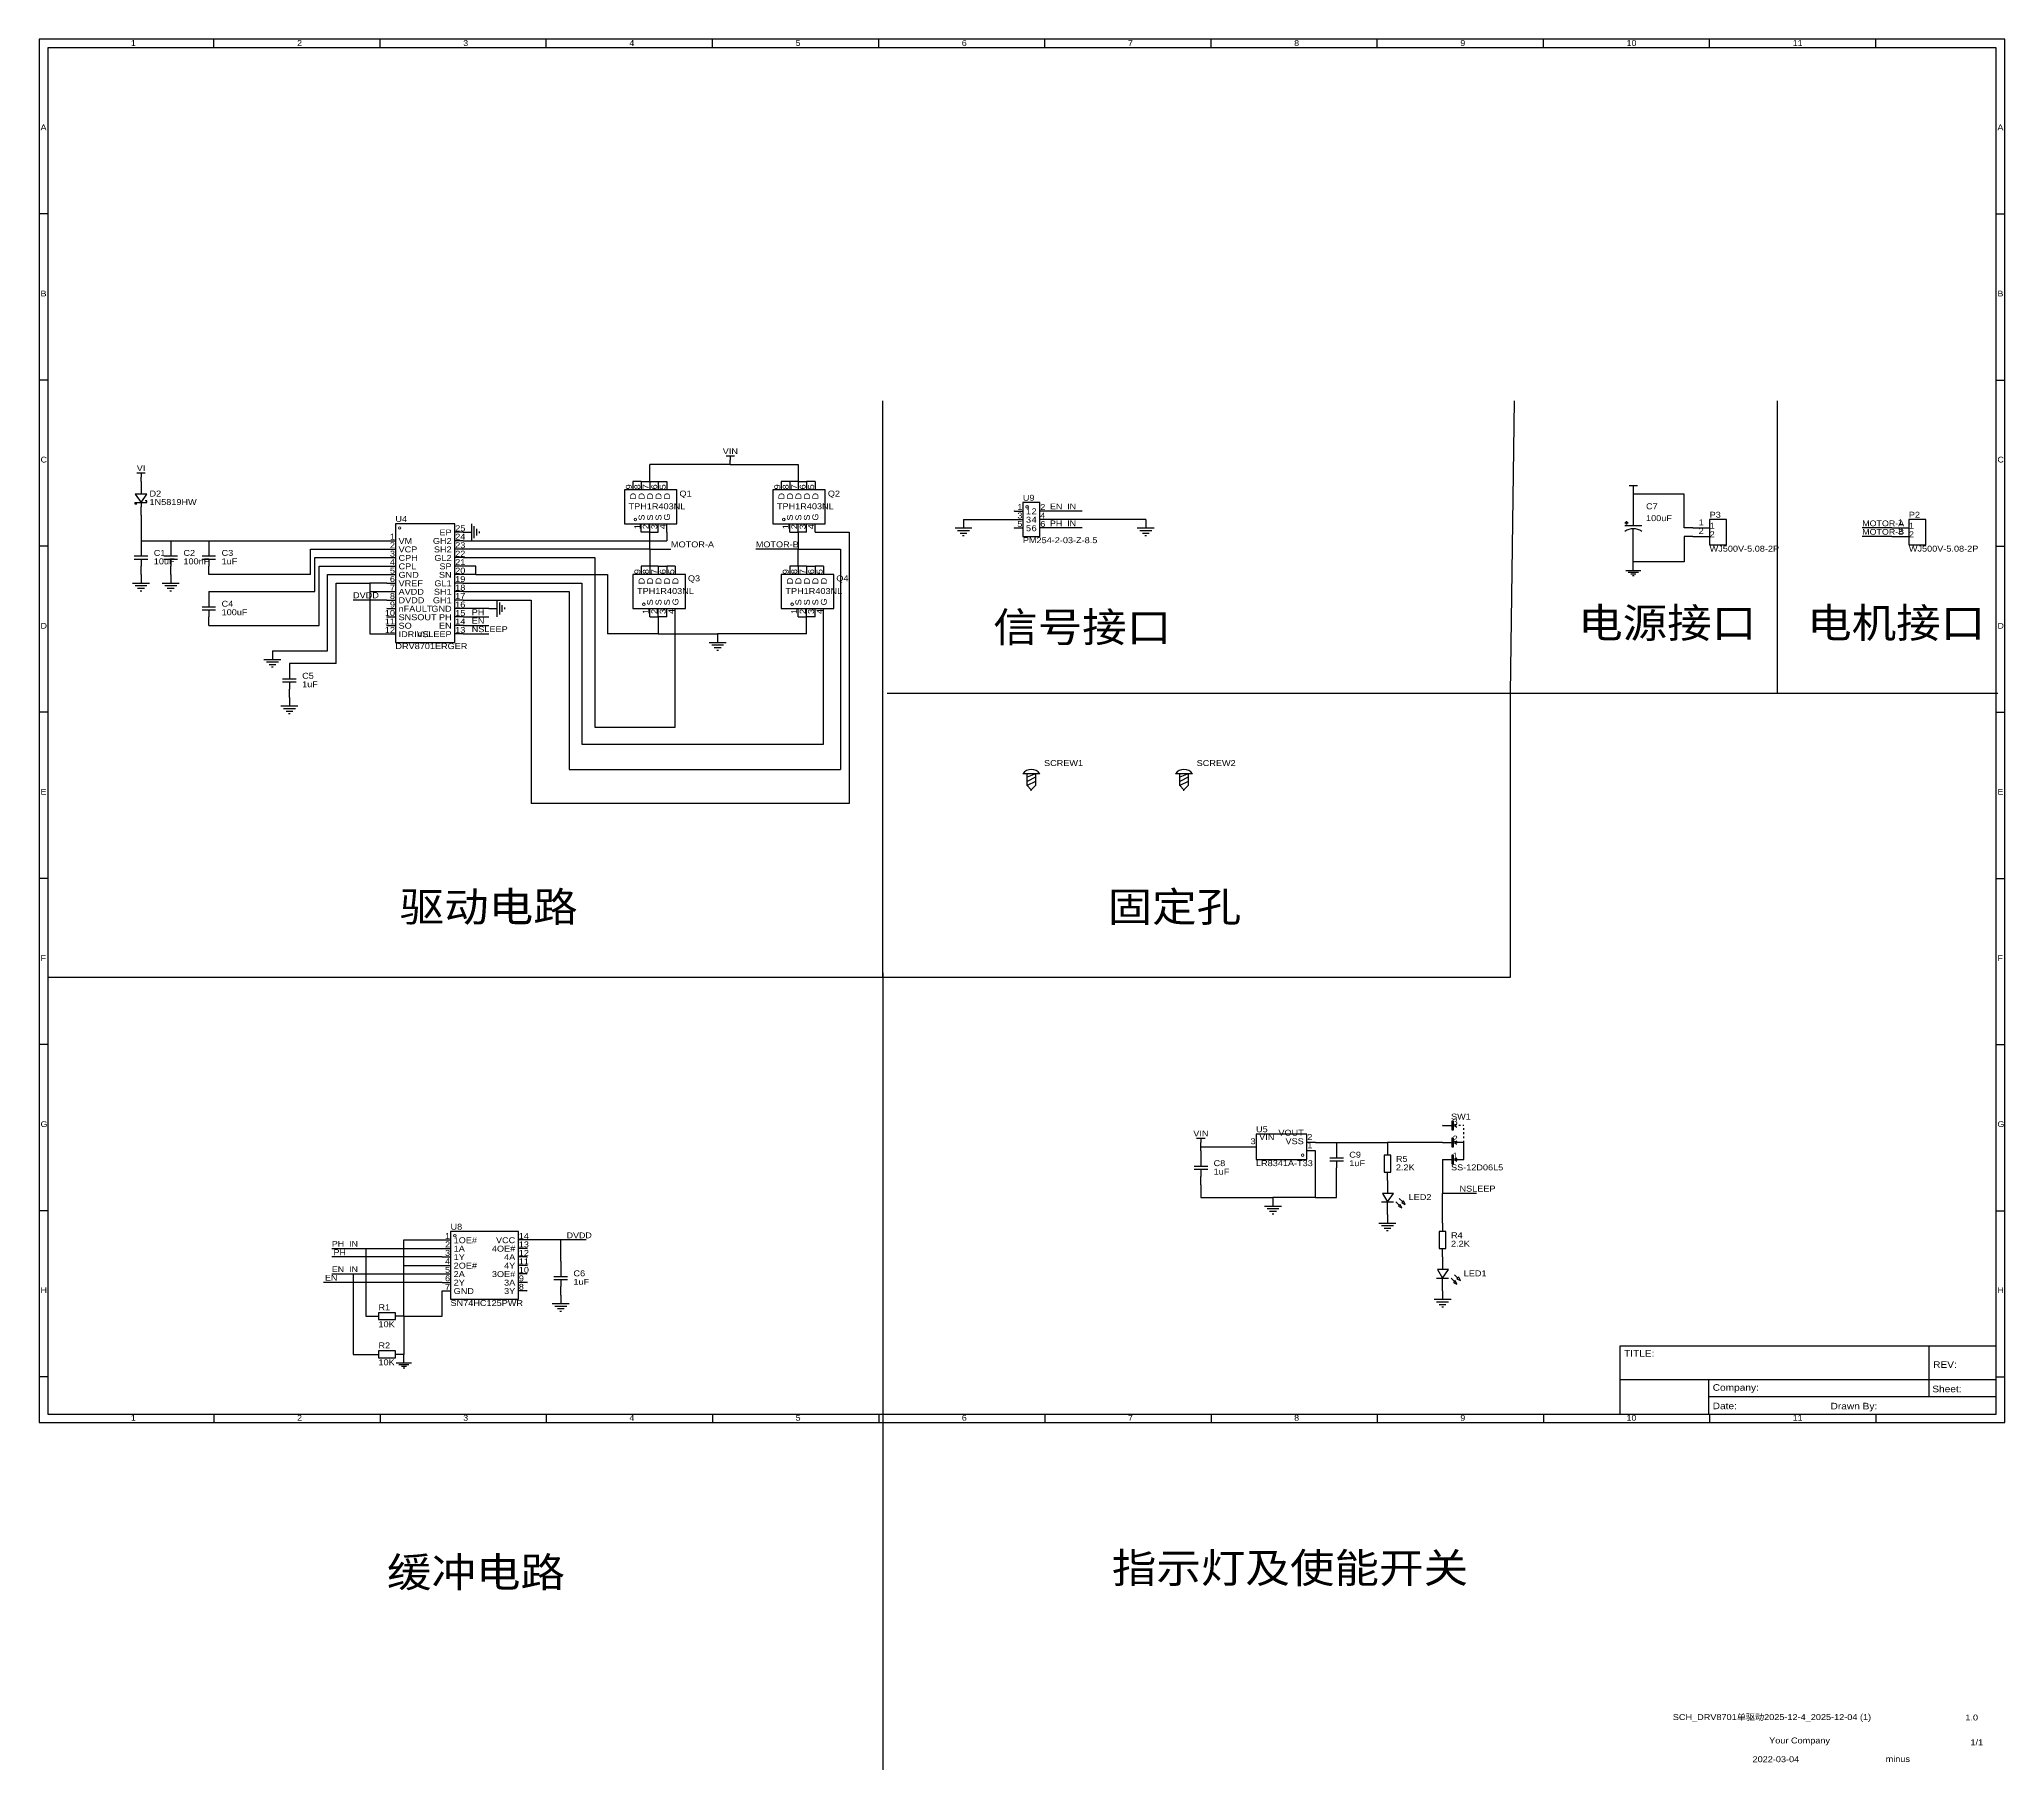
# Model space of a CAD drawing. Header units: millimetres. Extents: x 0 to 589, y 3 to 521.
import ezdxf
from ezdxf.enums import TextEntityAlignment as Align

# ---------------------------------------------------------------- set-up
doc = ezdxf.new("R2010")
doc.units = ezdxf.units.MM
doc.header["$MEASUREMENT"] = 0
doc.styles.get("Standard").update_dxf_attribs({"font": 'arial.ttf'})

msp = doc.modelspace()

# ---------------------------------------------------------------- linework, layer by layer
at = {"color": 1, "true_color": 0x000000}
for points in [[(0, 521.09), (0, 106.56), (588.77, 106.56), (588.77, 521.09)], [(2.54, 518.55), (2.54, 109.1), (586.23, 109.1), (586.23, 518.55)], [(473.46, 129.42), (473.46, 109.1), (586.23, 109.1), (586.23, 129.42)]]:
    msp.add_lwpolyline(points, close=True, dxfattribs=at)
for points in [[(52.32, 518.55), (52.32, 521.09)], [(102.11, 518.55), (102.11, 521.09)], [(151.89, 518.55), (151.89, 521.09)], [(201.68, 518.55), (201.68, 521.09)], [(251.46, 518.55), (251.46, 521.09)], [(301.24, 518.55), (301.24, 521.09)], [(351.03, 518.55), (351.03, 521.09)], [(400.81, 518.55), (400.81, 521.09)], [(450.6, 518.55), (450.6, 521.09)], [(500.38, 518.55), (500.38, 521.09)], [(550.17, 518.55), (550.17, 521.09)], [(2.54, 468.77), (0, 468.77)], [(586.23, 468.77), (588.77, 468.77)], [(2.54, 418.99), (0, 418.99)], [(586.23, 418.99), (588.77, 418.99)], [(2.54, 240.03), (252.73, 240.03), (252.73, 381), (252.73, 412.75)], [(254, 325.12), (440.69, 325.12), (441.96, 412.75)], [(520.7, 325.12), (520.7, 412.75)], [(292.16, 379.79), (292.04, 379.67)], [(292.04, 379.79), (292.16, 379.67)], [(292.16, 374.71), (292.04, 374.59)], [(292.04, 374.71), (292.16, 374.59)], [(2.54, 369.2), (0, 369.2)], [(586.23, 369.2), (588.77, 369.2)], [(104.2, 350.58), (104.08, 350.46)], [(104.08, 350.58), (104.2, 350.46)], [(104.2, 348.04), (104.08, 347.92)], [(104.08, 348.04), (104.2, 347.92)], [(104.2, 345.5), (104.08, 345.38)], [(104.08, 345.5), (104.2, 345.38)], [(252.73, 240.03), (440.69, 240.03), (440.69, 325.12)], [(440.69, 325.12), (586.74, 325.12)], [(2.54, 319.42), (0, 319.42)], [(586.23, 319.42), (588.77, 319.42)], [(2.54, 269.63), (0, 269.63)], [(586.23, 269.63), (588.77, 269.63)], [(252.73, 241.3), (252.73, 2.54)], [(2.54, 219.85), (0, 219.85)], [(586.23, 219.85), (588.77, 219.85)], [(420.43, 195.64), (420.31, 195.52)], [(420.31, 195.64), (420.43, 195.52)], [(2.54, 170.06), (0, 170.06)], [(586.23, 170.06), (588.77, 170.06)], [(146.11, 158.81), (145.99, 158.69)], [(145.99, 158.81), (146.11, 158.69)], [(146.11, 156.27), (145.99, 156.15)], [(145.99, 156.27), (146.11, 156.15)], [(146.11, 153.73), (145.99, 153.61)], [(145.99, 153.73), (146.11, 153.61)], [(146.11, 151.19), (145.99, 151.07)], [(145.99, 151.19), (146.11, 151.07)], [(146.11, 148.65), (145.99, 148.53)], [(145.99, 148.65), (146.11, 148.53)], [(146.11, 146.11), (145.99, 145.99)], [(145.99, 146.11), (146.11, 145.99)], [(566.07, 129.41), (566.07, 119.46)], [(2.54, 120.28), (0, 120.28)], [(473.48, 119.46), (586.14, 119.46)], [(500.03, 119.46), (500.03, 109.3)], [(566.07, 119.46), (566.07, 114.38)], [(586.23, 120.28), (588.77, 120.28)], [(500.03, 114.38), (586.14, 114.38)], [(52.32, 109.1), (52.32, 106.56)], [(102.11, 109.1), (102.11, 106.56)], [(151.89, 109.1), (151.89, 106.56)], [(201.68, 109.1), (201.68, 106.56)], [(251.46, 109.1), (251.46, 106.56)], [(301.24, 109.1), (301.24, 106.56)], [(351.03, 109.1), (351.03, 106.56)], [(400.81, 109.1), (400.81, 106.56)], [(450.6, 109.1), (450.6, 106.56)], [(500.38, 109.1), (500.38, 106.56)], [(550.17, 109.1), (550.17, 106.56)]]:
    msp.add_lwpolyline(points, dxfattribs=at)
at = {"color": 1, "true_color": 0xa00000}
for points in [[(205.74, 396.24), (208.28, 396.24)], [(207.01, 396.24), (207.01, 394.97)], [(29.21, 391.16), (31.75, 391.16)], [(30.48, 391.16), (30.48, 389.89)], [(29.21, 381.76), (28.7, 381.76), (28.7, 382.27), (32.26, 382.27), (32.26, 382.78), (31.75, 382.78)], [(30.48, 386.08), (30.48, 384.81)], [(476.25, 387.35), (478.79, 387.35)], [(477.52, 387.35), (477.52, 384.81)], [(30.48, 382.27), (30.48, 381)], [(129.54, 370.84), (129.54, 375.92)], [(130.3, 371.6), (130.3, 375.16)], [(131.06, 372.36), (131.06, 374.4)], [(131.83, 373.13), (131.83, 373.63)], [(274.32, 374.65), (279.4, 374.65)], [(275.08, 373.89), (278.64, 373.89)], [(275.84, 373.13), (277.88, 373.13)], [(276.61, 372.36), (277.11, 372.36)], [(328.93, 374.65), (334.01, 374.65)], [(329.69, 373.89), (333.25, 373.89)], [(330.45, 373.13), (332.49, 373.13)], [(331.22, 372.36), (331.72, 372.36)], [(474.98, 375.41), (480.06, 375.41)], [(28.45, 366.27), (32.51, 366.27)], [(32.51, 365.25), (28.45, 365.25)], [(30.48, 368.3), (30.48, 366.27)], [(30.48, 365.25), (30.48, 363.22)], [(37.34, 366.27), (41.4, 366.27)], [(41.4, 365.25), (37.34, 365.25)], [(39.37, 368.3), (39.37, 366.27)], [(39.37, 365.25), (39.37, 363.22)], [(48.77, 366.27), (52.83, 366.27)], [(52.83, 365.25), (48.77, 365.25)], [(50.8, 368.3), (50.8, 366.27)], [(50.8, 365.25), (50.8, 363.22)], [(475.23, 361.95), (479.81, 361.95)], [(476, 361.44), (479.04, 361.44)], [(476.76, 360.93), (478.28, 360.93)], [(477.27, 360.43), (477.77, 360.43)], [(477.52, 361.95), (477.52, 364.49)], [(27.94, 358.14), (33.02, 358.14)], [(28.7, 357.38), (32.26, 357.38)], [(29.46, 356.62), (31.5, 356.62)], [(30.23, 355.85), (30.73, 355.85)], [(36.83, 358.14), (41.91, 358.14)], [(37.59, 357.38), (41.15, 357.38)], [(38.35, 356.62), (40.39, 356.62)], [(39.12, 355.85), (39.62, 355.85)], [(48.77, 351.03), (52.83, 351.03)], [(52.83, 350.01), (48.77, 350.01)], [(50.8, 353.06), (50.8, 351.03)], [(50.8, 350.01), (50.8, 347.98)], [(137.16, 347.98), (137.16, 353.06)], [(137.92, 348.74), (137.92, 352.3)], [(138.68, 349.5), (138.68, 351.54)], [(139.45, 350.27), (139.45, 350.77)], [(200.66, 340.36), (205.74, 340.36)], [(201.42, 339.6), (204.98, 339.6)], [(202.18, 338.84), (204.22, 338.84)], [(202.95, 338.07), (203.45, 338.07)], [(67.31, 335.28), (72.39, 335.28)], [(68.07, 334.52), (71.63, 334.52)], [(68.83, 333.76), (70.87, 333.76)], [(69.6, 332.99), (70.1, 332.99)], [(74.93, 331.47), (74.93, 329.44)], [(72.9, 329.44), (76.96, 329.44)], [(76.96, 328.42), (72.9, 328.42)], [(74.93, 328.42), (74.93, 326.39)], [(72.39, 321.31), (77.47, 321.31)], [(73.15, 320.55), (76.71, 320.55)], [(73.91, 319.79), (75.95, 319.79)], [(74.68, 319.02), (75.18, 319.02)], [(299.72, 300.99), (294.64, 300.99)], [(298.45, 300.99), (295.91, 299.97)], [(298.45, 300.99), (298.45, 297.43), (297.18, 296.16), (295.91, 297.43), (295.91, 300.99)], [(345.44, 300.99), (340.36, 300.99)], [(344.17, 300.99), (341.63, 299.97)], [(344.17, 300.99), (344.17, 297.43), (342.9, 296.16), (341.63, 297.43), (341.63, 300.99)], [(298.45, 299.97), (295.91, 298.7)], [(298.45, 298.7), (295.91, 297.43)], [(344.17, 299.97), (341.63, 298.7)], [(344.17, 298.7), (341.63, 297.43)], [(422.91, 195.58), (423.16, 195.58)], [(423.93, 195.58), (424.69, 196.09)], [(424.43, 195.58), (424.18, 195.58), (423.93, 195.58)], [(423.93, 195.58), (424.69, 195.07)], [(425.7, 195.58), (425.45, 195.58), (425.2, 195.58)], [(426.72, 195.58), (426.47, 195.58)], [(426.72, 194.31), (426.72, 194.56), (426.72, 194.82)], [(346.71, 191.77), (349.25, 191.77)], [(347.98, 191.77), (347.98, 190.5)], [(422.91, 190.5), (423.16, 190.5)], [(423.93, 190.5), (424.69, 191.01)], [(423.93, 185.42), (426.72, 185.42), (426.72, 190.5), (423.93, 190.5)], [(423.93, 190.5), (424.69, 189.99)], [(426.72, 193.04), (426.72, 193.29), (426.72, 193.55)], [(426.72, 191.77), (426.72, 192.02), (426.72, 192.28)], [(426.72, 190.5), (426.72, 191.01)], [(345.95, 183.39), (350.01, 183.39)], [(347.98, 185.42), (347.98, 183.39)], [(386.59, 185.93), (390.65, 185.93)], [(390.65, 184.91), (386.59, 184.91)], [(388.62, 187.96), (388.62, 185.93)], [(388.62, 184.91), (388.62, 182.88)], [(422.91, 185.42), (423.16, 185.42)], [(423.93, 185.42), (424.69, 185.93)], [(423.93, 185.42), (424.69, 184.91)], [(350.01, 182.37), (345.95, 182.37)], [(347.98, 182.37), (347.98, 180.34)], [(367.03, 171.45), (372.11, 171.45)], [(402.08, 172.72), (405.64, 172.72)], [(406.4, 172.72), (407.42, 171.7)], [(407.42, 173.74), (408.43, 172.72)], [(367.79, 170.69), (371.35, 170.69)], [(368.55, 169.93), (370.59, 169.93)], [(369.32, 169.16), (369.82, 169.16)], [(401.32, 166.37), (406.4, 166.37)], [(402.08, 165.61), (405.64, 165.61)], [(402.84, 164.85), (404.88, 164.85)], [(403.61, 164.08), (404.11, 164.08)], [(154.18, 150.37), (158.24, 150.37)], [(158.24, 149.35), (154.18, 149.35)], [(156.21, 152.4), (156.21, 150.37)], [(156.21, 149.35), (156.21, 147.32)], [(418.59, 149.86), (422.15, 149.86)], [(422.91, 149.86), (423.93, 148.84)], [(423.93, 150.88), (424.94, 149.86)], [(153.67, 142.24), (158.75, 142.24)], [(154.43, 141.48), (157.99, 141.48)], [(417.83, 143.51), (422.91, 143.51)], [(418.59, 142.75), (422.15, 142.75)], [(419.35, 141.99), (421.39, 141.99)], [(155.19, 140.72), (157.23, 140.72)], [(155.96, 139.95), (156.46, 139.95)], [(420.12, 141.22), (420.62, 141.22)], [(106.93, 124.46), (111.51, 124.46)], [(107.7, 123.95), (110.74, 123.95)], [(109.22, 124.46), (109.22, 127)], [(108.46, 123.44), (109.98, 123.44)], [(108.97, 122.94), (109.47, 122.94)]]:
    msp.add_lwpolyline(points, dxfattribs=at)
at = {"color": 1, "true_color": 0x880000}
for points in [[(207.01, 393.7), (207.01, 394.97)], [(30.48, 388.62), (30.48, 389.89)], [(30.48, 388.62), (30.48, 386.08)], [(177.8, 388.62), (177.8, 386.08)], [(180.34, 388.62), (180.34, 386.08)], [(182.88, 388.62), (182.88, 386.08)], [(185.42, 388.62), (185.42, 386.08)], [(187.96, 388.62), (187.96, 386.08)], [(222.25, 388.62), (222.25, 386.08)], [(224.79, 388.62), (224.79, 386.08)], [(227.33, 388.62), (227.33, 386.08)], [(229.87, 388.62), (229.87, 386.08)], [(232.41, 388.62), (232.41, 386.08)], [(30.48, 378.46), (30.48, 381)], [(276.86, 377.19), (276.86, 374.65)], [(292.1, 379.73), (294.64, 379.73)], [(292.1, 377.19), (294.64, 377.19)], [(302.26, 379.73), (299.72, 379.73)], [(302.26, 377.19), (299.72, 377.19)], [(331.47, 377.19), (331.47, 374.65)], [(477.52, 379.73), (477.52, 375.41)], [(127, 373.38), (124.46, 373.38)], [(127, 373.38), (129.54, 373.38)], [(180.34, 373.38), (180.34, 375.92)], [(182.88, 373.38), (182.88, 375.92)], [(185.42, 373.38), (185.42, 375.92)], [(187.96, 373.38), (187.96, 375.92)], [(224.79, 373.38), (224.79, 375.92)], [(227.33, 373.38), (227.33, 375.92)], [(229.87, 373.38), (229.87, 375.92)], [(232.41, 373.38), (232.41, 375.92)], [(292.1, 374.65), (294.64, 374.65)], [(302.26, 374.65), (299.72, 374.65)], [(477.52, 369.57), (477.52, 374.4)], [(495.3, 374.65), (500.38, 374.65)], [(495.3, 372.11), (500.38, 372.11)], [(554.99, 374.65), (560.07, 374.65)], [(554.99, 372.11), (560.07, 372.11)], [(30.48, 370.84), (30.48, 368.3)], [(39.37, 370.84), (39.37, 368.3)], [(50.8, 370.84), (50.8, 368.3)], [(104.14, 370.84), (106.68, 370.84)], [(104.14, 368.3), (106.68, 368.3)], [(104.14, 365.76), (106.68, 365.76)], [(127, 370.84), (124.46, 370.84)], [(127, 368.3), (124.46, 368.3)], [(127, 365.76), (124.46, 365.76)], [(30.48, 360.68), (30.48, 363.22)], [(30.48, 360.68), (30.48, 358.14)], [(39.37, 360.68), (39.37, 363.22)], [(39.37, 360.68), (39.37, 358.14)], [(50.8, 360.68), (50.8, 363.22)], [(104.14, 363.22), (106.68, 363.22)], [(104.14, 360.68), (106.68, 360.68)], [(127, 363.22), (124.46, 363.22)], [(127, 360.68), (124.46, 360.68)], [(180.34, 363.22), (180.34, 360.68)], [(182.88, 363.22), (182.88, 360.68)], [(185.42, 363.22), (185.42, 360.68)], [(187.96, 363.22), (187.96, 360.68)], [(190.5, 363.22), (190.5, 360.68)], [(224.79, 363.22), (224.79, 360.68)], [(227.33, 363.22), (227.33, 360.68)], [(229.87, 363.22), (229.87, 360.68)], [(232.41, 363.22), (232.41, 360.68)], [(234.95, 363.22), (234.95, 360.68)], [(50.8, 355.6), (50.8, 353.06)], [(104.14, 358.14), (106.68, 358.14)], [(104.14, 355.6), (106.68, 355.6)], [(127, 358.14), (124.46, 358.14)], [(127, 355.6), (124.46, 355.6)], [(50.8, 345.44), (50.8, 347.98)], [(104.14, 353.06), (106.68, 353.06)], [(104.14, 350.52), (106.68, 350.52)], [(104.14, 347.98), (106.68, 347.98)], [(127, 353.06), (124.46, 353.06)], [(127, 350.52), (124.46, 350.52)], [(127, 347.98), (124.46, 347.98)], [(134.62, 350.52), (137.16, 350.52)], [(182.88, 347.98), (182.88, 350.52)], [(185.42, 347.98), (185.42, 350.52)], [(187.96, 347.98), (187.96, 350.52)], [(190.5, 347.98), (190.5, 350.52)], [(227.33, 347.98), (227.33, 350.52)], [(229.87, 347.98), (229.87, 350.52)], [(232.41, 347.98), (232.41, 350.52)], [(234.95, 347.98), (234.95, 350.52)], [(104.14, 345.44), (106.68, 345.44)], [(104.14, 342.9), (106.68, 342.9)], [(127, 345.44), (124.46, 345.44)], [(127, 342.9), (124.46, 342.9)], [(203.2, 342.9), (203.2, 340.36)], [(69.85, 337.82), (69.85, 335.28)], [(74.93, 334.01), (74.93, 331.47)], [(74.93, 323.85), (74.93, 326.39)], [(74.93, 323.85), (74.93, 321.31)], [(297.18, 295.91), (297.18, 296.42)], [(342.9, 295.91), (342.9, 296.42)], [(420.37, 195.58), (422.91, 195.58)], [(347.98, 189.23), (347.98, 190.5)], [(361.95, 189.23), (364.49, 189.23)], [(382.27, 190.5), (379.73, 190.5)], [(388.62, 190.5), (388.62, 187.96)], [(403.86, 189.23), (403.86, 186.69)], [(420.37, 190.5), (422.91, 190.5)], [(347.98, 187.96), (347.98, 185.42)], [(382.27, 187.96), (379.73, 187.96)], [(388.62, 180.34), (388.62, 182.88)], [(420.37, 185.42), (422.91, 185.42)], [(347.98, 177.8), (347.98, 180.34)], [(403.86, 179.07), (403.86, 181.61)], [(403.86, 179.07), (403.86, 175.26)], [(369.57, 173.99), (369.57, 171.45)], [(403.86, 168.91), (403.86, 172.72)], [(403.86, 168.91), (403.86, 166.37)], [(420.37, 166.37), (420.37, 163.83)], [(120.65, 161.29), (123.19, 161.29)], [(146.05, 161.29), (143.51, 161.29)], [(120.65, 158.75), (123.19, 158.75)], [(120.65, 156.21), (123.19, 156.21)], [(120.65, 153.67), (123.19, 153.67)], [(146.05, 158.75), (143.51, 158.75)], [(146.05, 156.21), (143.51, 156.21)], [(146.05, 153.67), (143.51, 153.67)], [(156.21, 154.94), (156.21, 152.4)], [(420.37, 156.21), (420.37, 158.75)], [(420.37, 156.21), (420.37, 152.4)], [(120.65, 151.13), (123.19, 151.13)], [(120.65, 148.59), (123.19, 148.59)], [(146.05, 151.13), (143.51, 151.13)], [(146.05, 148.59), (143.51, 148.59)], [(156.21, 144.78), (156.21, 147.32)], [(420.37, 146.05), (420.37, 149.86)], [(120.65, 146.05), (123.19, 146.05)], [(146.05, 146.05), (143.51, 146.05)], [(156.21, 144.78), (156.21, 142.24)], [(420.37, 146.05), (420.37, 143.51)], [(99.06, 138.43), (101.6, 138.43)], [(109.22, 138.43), (106.68, 138.43)], [(99.06, 127), (101.6, 127)], [(109.22, 127), (106.68, 127)]]:
    msp.add_lwpolyline(points, dxfattribs=at)
at = {"color": 1, "true_color": 0x008800}
for points in [[(180.34, 388.62), (177.8, 388.62)], [(180.34, 388.62), (182.88, 388.62)], [(182.88, 388.62), (182.88, 393.7)], [(207.01, 393.7), (182.88, 393.7)], [(182.88, 388.62), (185.42, 388.62)], [(185.42, 388.62), (187.96, 388.62)], [(207.01, 393.7), (227.33, 393.7)], [(224.79, 388.62), (222.25, 388.62)], [(227.33, 388.62), (224.79, 388.62)], [(227.33, 393.7), (227.33, 388.62)], [(227.33, 388.62), (229.87, 388.62)], [(232.41, 388.62), (229.87, 388.62)], [(492.76, 384.81), (477.52, 384.81)], [(477.52, 384.81), (477.52, 379.73)], [(492.76, 374.65), (492.76, 384.81)], [(30.48, 378.46), (30.48, 370.84)], [(276.86, 377.19), (292.1, 377.19)], [(312.42, 379.73), (302.26, 379.73)], [(331.47, 377.19), (302.26, 377.19)], [(182.88, 373.38), (180.34, 373.38)], [(182.88, 373.38), (185.42, 373.38)], [(182.88, 368.3), (182.88, 373.38)], [(187.96, 373.38), (187.96, 370.84)], [(224.79, 373.38), (227.33, 373.38)], [(229.87, 373.38), (227.33, 373.38)], [(227.33, 373.38), (227.33, 368.3)], [(232.41, 373.38), (242.57, 373.38)], [(242.57, 373.38), (242.57, 292.1)], [(312.42, 374.65), (302.26, 374.65)], [(495.3, 374.65), (492.76, 374.65)], [(495.3, 372.11), (492.76, 372.11)], [(492.76, 372.11), (492.76, 364.49)], [(554.99, 374.65), (546.1, 374.65)], [(554.99, 372.11), (546.1, 372.11)], [(30.48, 370.84), (39.37, 370.84)], [(39.37, 370.84), (50.8, 370.84)], [(50.8, 370.84), (104.14, 370.84)], [(81.28, 360.68), (81.28, 368.3)], [(81.28, 368.3), (104.14, 368.3)], [(82.55, 355.6), (82.55, 365.76)], [(82.55, 365.76), (104.14, 365.76)], [(127, 370.84), (187.96, 370.84)], [(182.88, 368.3), (127, 368.3)], [(127, 365.76), (166.37, 365.76)], [(166.37, 365.76), (166.37, 314.96)], [(182.88, 368.3), (182.88, 363.22)], [(182.88, 368.3), (189.23, 368.3)], [(227.33, 368.3), (214.63, 368.3)], [(227.33, 368.3), (240.03, 368.3)], [(227.33, 363.22), (227.33, 368.3)], [(240.03, 368.3), (240.03, 302.26)], [(477.52, 364.49), (477.52, 369.57)], [(81.28, 360.68), (50.8, 360.68)], [(83.82, 345.44), (83.82, 363.22)], [(83.82, 363.22), (104.14, 363.22)], [(86.36, 337.82), (86.36, 360.68)], [(86.36, 360.68), (104.14, 360.68)], [(130.81, 363.22), (127, 363.22)], [(130.81, 360.68), (127, 360.68)], [(130.81, 360.68), (130.81, 363.22)], [(130.81, 360.68), (170.18, 360.68)], [(170.18, 360.68), (170.18, 342.9)], [(182.88, 363.22), (180.34, 363.22)], [(185.42, 363.22), (182.88, 363.22)], [(185.42, 363.22), (187.96, 363.22)], [(190.5, 363.22), (187.96, 363.22)], [(227.33, 363.22), (224.79, 363.22)], [(229.87, 363.22), (227.33, 363.22)], [(229.87, 363.22), (232.41, 363.22)], [(234.95, 363.22), (232.41, 363.22)], [(492.76, 364.49), (477.52, 364.49)], [(50.8, 355.6), (82.55, 355.6)], [(88.9, 358.14), (99.06, 358.14)], [(88.9, 334.01), (88.9, 358.14)], [(99.06, 358.14), (99.06, 355.6)], [(104.14, 358.14), (99.06, 358.14)], [(99.06, 355.6), (99.06, 342.9)], [(99.06, 355.6), (104.14, 355.6)], [(127, 358.14), (162.56, 358.14)], [(127, 355.6), (158.75, 355.6)], [(158.75, 355.6), (158.75, 302.26)], [(162.56, 358.14), (162.56, 309.88)], [(104.14, 353.06), (93.98, 353.06)], [(127, 353.06), (147.32, 353.06)], [(134.62, 350.52), (127, 350.52)], [(127, 347.98), (134.62, 347.98)], [(147.32, 353.06), (147.32, 292.1)], [(182.88, 347.98), (185.42, 347.98)], [(187.96, 347.98), (185.42, 347.98)], [(185.42, 347.98), (185.42, 342.9)], [(190.5, 314.96), (190.5, 347.98)], [(227.33, 347.98), (229.87, 347.98)], [(229.87, 342.9), (229.87, 347.98)], [(232.41, 347.98), (229.87, 347.98)], [(234.95, 309.88), (234.95, 347.98)], [(50.8, 345.44), (83.82, 345.44)], [(99.06, 342.9), (104.14, 342.9)], [(127, 345.44), (134.62, 345.44)], [(127, 342.9), (134.62, 342.9)], [(185.42, 342.9), (170.18, 342.9)], [(185.42, 342.9), (203.2, 342.9)], [(229.87, 342.9), (203.2, 342.9)], [(69.85, 337.82), (86.36, 337.82)], [(88.9, 334.01), (74.93, 334.01)], [(166.37, 314.96), (190.5, 314.96)], [(162.56, 309.88), (234.95, 309.88)], [(158.75, 302.26), (240.03, 302.26)], [(242.57, 292.1), (147.32, 292.1)], [(347.98, 187.96), (347.98, 189.23)], [(347.98, 189.23), (361.95, 189.23)], [(382.27, 190.5), (388.62, 190.5)], [(388.62, 190.5), (403.86, 190.5)], [(403.86, 190.5), (403.86, 189.23)], [(420.37, 190.5), (403.86, 190.5)], [(382.27, 173.99), (382.27, 187.96)], [(420.37, 185.42), (420.37, 175.26)], [(347.98, 177.8), (347.98, 173.99)], [(388.62, 173.99), (388.62, 180.34)], [(347.98, 173.99), (369.57, 173.99)], [(382.27, 173.99), (369.57, 173.99)], [(382.27, 173.99), (388.62, 173.99)], [(430.53, 175.26), (420.37, 175.26)], [(420.37, 166.37), (420.37, 175.26)], [(109.22, 153.67), (109.22, 161.29)], [(109.22, 161.29), (120.65, 161.29)], [(156.21, 161.29), (146.05, 161.29)], [(163.83, 161.29), (156.21, 161.29)], [(156.21, 154.94), (156.21, 161.29)], [(87.63, 158.75), (97.79, 158.75)], [(120.65, 156.21), (87.63, 156.21)], [(97.79, 158.75), (97.79, 138.43)], [(97.79, 158.75), (120.65, 158.75)], [(109.22, 138.43), (109.22, 153.67)], [(109.22, 153.67), (120.65, 153.67)], [(120.65, 156.21), (123.19, 156.21)], [(120.65, 148.59), (85.09, 148.59)], [(87.63, 151.13), (93.98, 151.13)], [(93.98, 151.13), (93.98, 127)], [(93.98, 151.13), (120.65, 151.13)], [(120.65, 148.59), (123.19, 148.59)], [(120.65, 138.43), (120.65, 146.05)], [(97.79, 138.43), (99.06, 138.43)], [(109.22, 138.43), (120.65, 138.43)], [(109.22, 138.43), (109.22, 127)], [(93.98, 127), (99.06, 127)]]:
    msp.add_lwpolyline(points, dxfattribs=at)
at = {"color": 1, "true_color": 0xa00000}
for points in [[(28.7, 384.81), (30.48, 382.27), (32.26, 384.81)], [(175.26, 386.08), (175.26, 375.92), (191.01, 375.92), (191.01, 386.08)], [(219.71, 386.08), (219.71, 375.92), (235.46, 375.92), (235.46, 386.08)], [(294.64, 382.27), (294.64, 372.11), (299.72, 372.11), (299.72, 382.27)], [(500.38, 377.19), (500.38, 369.57), (505.46, 369.57), (505.46, 377.19)], [(560.07, 377.19), (560.07, 369.57), (565.15, 369.57), (565.15, 377.19)], [(106.68, 375.92), (106.68, 340.36), (124.46, 340.36), (124.46, 375.92)], [(474.98, 376.17), (474.98, 376.15), (476, 376.15), (476, 376.17)], [(475.49, 376.68), (475.49, 375.67), (475.51, 375.67), (475.51, 376.68)], [(177.8, 360.68), (177.8, 350.52), (193.55, 350.52), (193.55, 360.68)], [(222.25, 360.68), (222.25, 350.52), (238, 350.52), (238, 360.68)], [(423.16, 196.85), (423.16, 194.31), (423.67, 194.31), (423.67, 196.85)], [(364.49, 193.04), (364.49, 185.42), (379.73, 185.42), (379.73, 193.04)], [(423.16, 191.77), (423.16, 189.23), (423.67, 189.23), (423.67, 191.77)], [(402.84, 186.69), (402.84, 181.61), (404.88, 181.61), (404.88, 186.69)], [(423.16, 186.69), (423.16, 184.15), (423.67, 184.15), (423.67, 186.69)], [(402.34, 175.26), (403.86, 172.72), (405.64, 175.26)], [(408.18, 170.94), (407.67, 171.96), (407.16, 171.45)], [(409.19, 171.96), (408.69, 172.97), (408.18, 172.47)], [(123.19, 163.83), (123.19, 143.51), (143.51, 143.51), (143.51, 163.83)], [(419.35, 163.83), (419.35, 158.75), (421.39, 158.75), (421.39, 163.83)], [(418.85, 152.4), (420.37, 149.86), (422.15, 152.4)], [(424.69, 148.08), (424.18, 149.1), (423.67, 148.59)], [(425.7, 149.1), (425.2, 150.11), (424.69, 149.61)], [(101.6, 139.45), (101.6, 137.41), (106.68, 137.41), (106.68, 139.45)], [(101.6, 128.02), (101.6, 125.98), (106.68, 125.98), (106.68, 128.02)]]:
    msp.add_lwpolyline(points, close=True, dxfattribs=at)
at = {"color": 1, "lineweight": 0, "true_color": 0xa00000}
for centre in [(178.56, 377.19), (178.56, 377.19), (223.01, 377.19), (223.01, 377.19), (295.91, 381), (107.95, 374.65), (181.1, 351.79), (181.1, 351.79), (225.55, 351.79), (225.55, 351.79), (378.46, 186.69), (124.46, 162.56)]:
    msp.add_circle(centre, 0.381, dxfattribs=at)
at = {"color": 1, "true_color": 0xa00000}
for centre, radius, start, end in [((477.38, 370.26), 4.14, 88.01112, 125.38737), ((477.68, 370.31), 4.09, 54.36165, 92.23986), ((297.18, 299.09), 3.18, 36.8699, 143.1301), ((342.9, 299.09), 3.18, 36.8699, 143.1301)]:
    msp.add_arc(centre, radius, start, end, dxfattribs=at)

# ---------------------------------------------------------------- texts
at = {"color": 1, "true_color": 0x000000, "width": 1.1}
for s, height, p in [('1', 1.73, (27.43, 518.59)), ('2', 1.73, (77.22, 518.59)), ('3', 1.73, (127, 518.59)), ('4', 1.73, (176.78, 518.59)), ('5', 1.73, (226.57, 518.59)), ('6', 1.73, (276.35, 518.59)), ('7', 1.73, (326.14, 518.59)), ('8', 1.73, (375.92, 518.59)), ('9', 1.73, (425.7, 518.59)), ('10', 1.729, (475.49, 518.59)), ('11', 1.729, (525.27, 518.59)), ('A', 1.73, (0.38, 493.32)), ('A', 1.73, (586.61, 493.32)), ('B', 1.73, (0.38, 443.53)), ('B', 1.73, (586.61, 443.53)), ('C', 1.73, (0.38, 393.75)), ('C', 1.73, (586.61, 393.75)), ('4', 1.78, (299.85, 376.96)), ('2', 1.78, (299.85, 379.5)), ('EN_IN', 1.729, (302.77, 379.73)), ('PH_IN', 1.729, (302.77, 374.65)), ('MOTOR-A', 1.729, (546.1, 374.65)), ('25', 1.778, (124.59, 373.15)), ('24', 1.778, (124.59, 370.61)), ('6', 1.78, (299.85, 374.42)), ('MOTOR-B', 1.729, (546.1, 372.11)), ('23', 1.778, (124.59, 368.07)), ('22', 1.778, (124.59, 365.53)), ('21', 1.778, (124.59, 362.99)), ('MOTOR-A', 1.778, (189.23, 368.3)), ('MOTOR-B', 1.778, (214.63, 368.3)), ('20', 1.778, (124.59, 360.45)), ('19', 1.778, (124.59, 357.91)), ('DVDD', 1.778, (93.98, 353.06)), ('18', 1.778, (124.59, 355.37)), ('17', 1.778, (124.59, 352.83)), ('16', 1.778, (124.59, 350.29)), ('15', 1.778, (124.59, 347.75)), ('14', 1.778, (124.59, 345.21)), ('PH', 1.778, (129.54, 347.98)), ('EN', 1.778, (129.54, 345.44)), ('信号接口', 8.89, (285.75, 337.82)), ('电源接口', 8.89, (461.01, 339.09)), ('电机接口', 8.89, (529.59, 339.09)), ('D', 1.73, (0.38, 343.96)), ('13', 1.778, (124.59, 342.67)), ('NSLEEP', 1.778, (129.54, 342.9)), ('D', 1.73, (586.61, 343.96)), ('E', 1.73, (0.38, 294.18)), ('E', 1.73, (586.61, 294.18)), ('驱动电路', 8.89, (107.95, 254)), ('固定孔', 8.89, (320.04, 254)), ('F', 1.73, (0.38, 244.4)), ('F', 1.73, (586.61, 244.4)), ('G', 1.73, (0.38, 194.61)), ('3', 1.78, (423.4, 195.33)), ('G', 1.73, (586.61, 194.61)), ('2', 1.78, (379.86, 190.73)), ('1', 1.78, (379.86, 188.19)), ('2', 1.78, (423.4, 190.25)), ('1', 1.78, (423.4, 185.17)), ('NSLEEP', 1.778, (425.45, 175.26)), ('PH_IN', 1.729, (87.63, 158.75)), ('14', 1.778, (143.64, 161.06)), ('13', 1.778, (143.64, 158.52)), ('DVDD', 1.729, (157.99, 161.29)), ('EN_IN', 1.729, (87.63, 151.13)), ('PH', 1.729, (88.14, 156.21)), ('12', 1.778, (143.64, 155.98)), ('11', 1.778, (143.64, 153.44)), ('10', 1.778, (143.64, 150.9)), ('EN', 1.729, (85.6, 148.59)), ('8', 1.78, (143.64, 145.82)), ('9', 1.78, (143.64, 148.36)), ('H', 1.73, (0.38, 144.83)), ('H', 1.73, (586.61, 144.83)), ('TITLE:', 1.976, (474.73, 125.73)), ('REV:', 1.976, (567.34, 122.36)), ('Company:', 1.976, (501.3, 115.5)), ('Date:', 1.976, (501.3, 109.98)), ('Drawn By:', 1.976, (536.61, 109.92)), ('Sheet:', 1.976, (567.09, 115.06)), ('1', 1.73, (27.43, 106.6)), ('2', 1.73, (77.22, 106.6)), ('3', 1.73, (127, 106.6)), ('4', 1.73, (176.78, 106.6)), ('5', 1.73, (226.57, 106.6)), ('6', 1.73, (276.35, 106.6)), ('7', 1.73, (326.14, 106.6)), ('8', 1.73, (375.92, 106.6)), ('9', 1.73, (425.7, 106.6)), ('10', 1.729, (475.49, 106.6)), ('11', 1.729, (525.27, 106.6)), ('缓冲电路', 8.89, (104.14, 54.61)), ('指示灯及使能开关', 8.89, (321.31, 55.88))]:
    msp.add_text(s, height=height, dxfattribs=at).set_placement(p, align=Align.BOTTOM_LEFT)
at = {"color": 1, "true_color": 0x000080, "width": 1.1}
for s, p in [('VIN', (207.01, 396.24)), ('VI', (30.48, 391.16)), ('VIN', (347.98, 191.77))]:
    msp.add_text(s, height=1.778, dxfattribs=at).set_placement(p, align=Align.BOTTOM_CENTER)
for s, p in [('1N5819HW', (33.02, 381)), ('D2', (33.02, 383.54)), ('Q1', (191.77, 383.54)), ('Q2', (236.22, 383.54)), ('U9', (294.64, 382.27)), ('U4', (106.68, 375.92)), ('TPH1R403NL', (176.53, 379.73)), ('TPH1R403NL', (220.98, 379.73)), ('C7', (481.33, 379.73)), ('100uF', (481.33, 376.17)), ('P3', (500.38, 377.19)), ('P2', (560.07, 377.19)), ('PM254-2-03-Z-8.5', (294.64, 369.57)), ('C1', (34.29, 365.76)), ('10uF', (34.29, 363.22)), ('C2', (43.18, 365.76)), ('100nF', (43.18, 363.22)), ('C3', (54.61, 365.76)), ('1uF', (54.61, 363.22)), ('WJ500V-5.08-2P', (500.38, 367.03)), ('WJ500V-5.08-2P', (560.07, 367.03)), ('Q3', (194.31, 358.14)), ('Q4', (238.76, 358.14)), ('TPH1R403NL', (179.07, 354.33)), ('TPH1R403NL', (223.52, 354.33)), ('C4', (54.61, 350.52)), ('100uF', (54.61, 347.98)), ('DRV8701ERGER', (106.68, 337.82)), ('C5', (78.74, 328.93)), ('1uF', (78.74, 326.39)), ('SCREW1', (300.99, 302.77)), ('SCREW2', (346.71, 302.77)), ('U5', (364.49, 193.04)), ('SW1', (422.91, 196.85)), ('C8', (351.79, 182.88)), ('1uF', (351.79, 180.34)), ('LR8341A-T33', (364.49, 182.88)), ('C9', (392.43, 185.42)), ('1uF', (392.43, 182.88)), ('2.2K', (406.4, 181.61)), ('R5', (406.4, 184.15)), ('SS-12D06L5', (422.91, 181.61)), ('LED2', (410.21, 172.72)), ('U8', (123.19, 163.83)), ('2.2K', (422.91, 158.75)), ('R4', (422.91, 161.29)), ('C6', (160.02, 149.86)), ('1uF', (160.02, 147.32)), ('LED1', (426.72, 149.86)), ('R1', (101.6, 139.7)), ('SN74HC125PWR', (123.19, 140.97)), ('10K', (101.6, 134.62)), ('R2', (101.6, 128.27)), ('10K', (101.6, 123.19)), ('SCH_DRV8701单驱动2025-12-4_2025-12-04 (1)', (489.36, 16.88)), ('1.0', (576.99, 16.76)), ('Your Company', (518.22, 9.88)), ('2022-03-04', (513.24, 4.26)), ('minus', (553.12, 4.32)), ('1/1', (578.52, 9.34))]:
    msp.add_text(s, height=1.778, dxfattribs=at).set_placement(p, align=Align.BOTTOM_LEFT)
at = {"color": 1, "true_color": 0x000000, "width": 1.1}
for s, p in [('9', (178.03, 386.21)), ('8', (180.57, 386.21)), ('7', (183.11, 386.21)), ('6', (185.65, 386.21)), ('5', (188.19, 386.21)), ('9', (222.48, 386.21)), ('8', (225.02, 386.21)), ('7', (227.56, 386.21)), ('6', (230.1, 386.21)), ('5', (232.64, 386.21)), ('9', (180.57, 360.81)), ('8', (183.11, 360.81)), ('7', (185.65, 360.81)), ('6', (188.19, 360.81)), ('5', (190.73, 360.81)), ('9', (225.02, 360.81)), ('8', (227.56, 360.81)), ('7', (230.1, 360.81)), ('6', (232.64, 360.81)), ('5', (235.18, 360.81))]:
    msp.add_text(s, height=1.78, rotation=90, dxfattribs=at).set_placement(p, align=Align.BOTTOM_LEFT)
at = {"color": 1, "true_color": 0x0000ff, "width": 1.1}
for p in [(179.3, 385.14), (181.84, 385.14), (184.38, 385.14), (186.92, 385.14), (189.46, 385.14), (223.75, 385.14), (226.29, 385.14), (228.83, 385.14), (231.37, 385.14), (233.91, 385.14), (181.84, 359.74), (184.38, 359.74), (186.92, 359.74), (189.46, 359.74), (192, 359.74), (226.29, 359.74), (228.83, 359.74), (231.37, 359.74), (233.91, 359.74), (236.45, 359.74)]:
    msp.add_text('D', height=1.78, rotation=90, dxfattribs=at).set_placement(p, align=Align.BOTTOM_RIGHT)
for s, p in [('S', (181.84, 376.86)), ('S', (184.38, 376.86)), ('S', (186.92, 376.86)), ('G', (189.46, 376.86)), ('S', (226.29, 376.86)), ('S', (228.83, 376.86)), ('S', (231.37, 376.86)), ('G', (233.91, 376.86)), ('G', (192, 351.46)), ('G', (236.45, 351.46)), ('S', (184.38, 351.46)), ('S', (186.92, 351.46)), ('S', (189.46, 351.46)), ('S', (228.83, 351.46)), ('S', (231.37, 351.46)), ('S', (233.91, 351.46))]:
    msp.add_text(s, height=1.78, rotation=90, dxfattribs=at).set_placement(p, align=Align.BOTTOM_LEFT)
at = {"color": 1, "true_color": 0x000000, "width": 1.1}
for s, height, p in [('3', 1.78, (294.51, 376.96)), ('1', 1.78, (294.51, 379.5)), ('1', 1.78, (498.62, 374.9)), ('1', 1.78, (558.31, 374.9)), ('1', 1.78, (106.55, 370.61)), ('5', 1.78, (294.51, 374.42)), ('2', 1.78, (498.62, 372.36)), ('2', 1.78, (558.31, 372.36)), ('4', 1.78, (106.55, 362.99)), ('3', 1.78, (106.55, 365.53)), ('2', 1.78, (106.55, 368.07)), ('5', 1.78, (106.55, 360.45)), ('6', 1.78, (106.55, 357.91)), ('8', 1.78, (106.55, 352.83)), ('7', 1.78, (106.55, 355.37)), ('10', 1.778, (106.55, 347.75)), ('11', 1.778, (106.55, 345.21)), ('9', 1.78, (106.55, 350.29)), ('12', 1.778, (106.55, 342.67)), ('3', 1.78, (364.36, 189.46)), ('2', 1.78, (123.06, 158.52)), ('1', 1.78, (123.06, 161.06)), ('4', 1.78, (123.06, 153.44)), ('3', 1.78, (123.06, 155.98)), ('5', 1.78, (123.06, 150.9)), ('6', 1.78, (123.06, 148.36)), ('7', 1.78, (123.06, 145.82))]:
    msp.add_text(s, height=height, dxfattribs=at).set_placement(p, align=Align.BOTTOM_RIGHT)
at = {"color": 1, "true_color": 0x0000ff, "width": 1.1}
for s, height, p in [('3', 1.78, (295.58, 375.69)), ('1', 1.78, (295.58, 378.23)), ('VM', 1.778, (107.62, 369.34)), ('5', 1.78, (295.58, 373.15)), ('2', 1.78, (500.4, 371.35)), ('1', 1.78, (500.4, 373.89)), ('2', 1.78, (560.09, 371.35)), ('1', 1.78, (560.09, 373.89)), ('VCP', 1.778, (107.62, 366.8)), ('CPH', 1.778, (107.62, 364.26)), ('CPL', 1.778, (107.62, 361.72)), ('GND', 1.778, (107.62, 359.18)), ('VREF', 1.778, (107.62, 356.64)), ('AVDD', 1.778, (107.62, 354.1)), ('DVDD', 1.778, (107.62, 351.56)), ('SNSOUT', 1.778, (107.62, 346.48)), ('nFAULT', 1.778, (107.62, 349.02)), ('SO', 1.778, (107.62, 343.94)), ('IDRIVE', 1.778, (107.62, 341.4)), ('VIN', 1.778, (365.43, 190.73)), ('1OE#', 1.778, (124.13, 159.79)), ('1A', 1.778, (124.13, 157.25)), ('2OE#', 1.778, (124.13, 152.17)), ('1Y', 1.778, (124.13, 154.71)), ('2A', 1.778, (124.13, 149.63)), ('2Y', 1.778, (124.13, 147.09)), ('GND', 1.778, (124.13, 144.55))]:
    msp.add_text(s, height=height, dxfattribs=at).set_placement(p, align=Align.BOTTOM_LEFT)
for s, height, p in [('4', 1.78, (298.78, 375.69)), ('2', 1.78, (298.78, 378.23)), ('GH2', 1.778, (123.52, 369.34)), ('EP', 1.778, (123.52, 371.88)), ('6', 1.78, (298.78, 373.15)), ('SH2', 1.778, (123.52, 366.8)), ('GL2', 1.778, (123.52, 364.26)), ('SN', 1.778, (123.52, 359.18)), ('SP', 1.778, (123.52, 361.72)), ('GH1', 1.778, (123.52, 351.56)), ('SH1', 1.778, (123.52, 354.1)), ('GL1', 1.778, (123.52, 356.64)), ('GND', 1.778, (123.52, 349.02)), ('PH', 1.778, (123.52, 346.48)), ('nSLEEP', 1.778, (123.52, 341.4)), ('EN', 1.778, (123.52, 343.94)), ('VOUT', 1.778, (378.79, 192)), ('VSS', 1.778, (378.79, 189.46)), ('4OE#', 1.778, (142.57, 157.25)), ('VCC', 1.778, (142.57, 159.79)), ('4A', 1.778, (142.57, 154.71)), ('4Y', 1.778, (142.57, 152.17)), ('3OE#', 1.778, (142.57, 149.63)), ('3A', 1.778, (142.57, 147.09)), ('3Y', 1.778, (142.57, 144.55))]:
    msp.add_text(s, height=height, dxfattribs=at).set_placement(p, align=Align.BOTTOM_RIGHT)
at = {"color": 1, "true_color": 0x000000, "width": 1.1}
for s, p in [('1', (180.57, 375.79)), ('2', (183.11, 375.79)), ('3', (185.65, 375.79)), ('4', (188.19, 375.79)), ('1', (225.02, 375.79)), ('2', (227.56, 375.79)), ('3', (230.1, 375.79)), ('4', (232.64, 375.79)), ('1', (183.11, 350.39)), ('2', (185.65, 350.39)), ('3', (188.19, 350.39)), ('4', (190.73, 350.39)), ('1', (227.56, 350.39)), ('2', (230.1, 350.39)), ('3', (232.64, 350.39)), ('4', (235.18, 350.39))]:
    msp.add_text(s, height=1.78, rotation=90, dxfattribs=at).set_placement(p, align=Align.BOTTOM_RIGHT)

doc.saveas('drawing.dxf')
